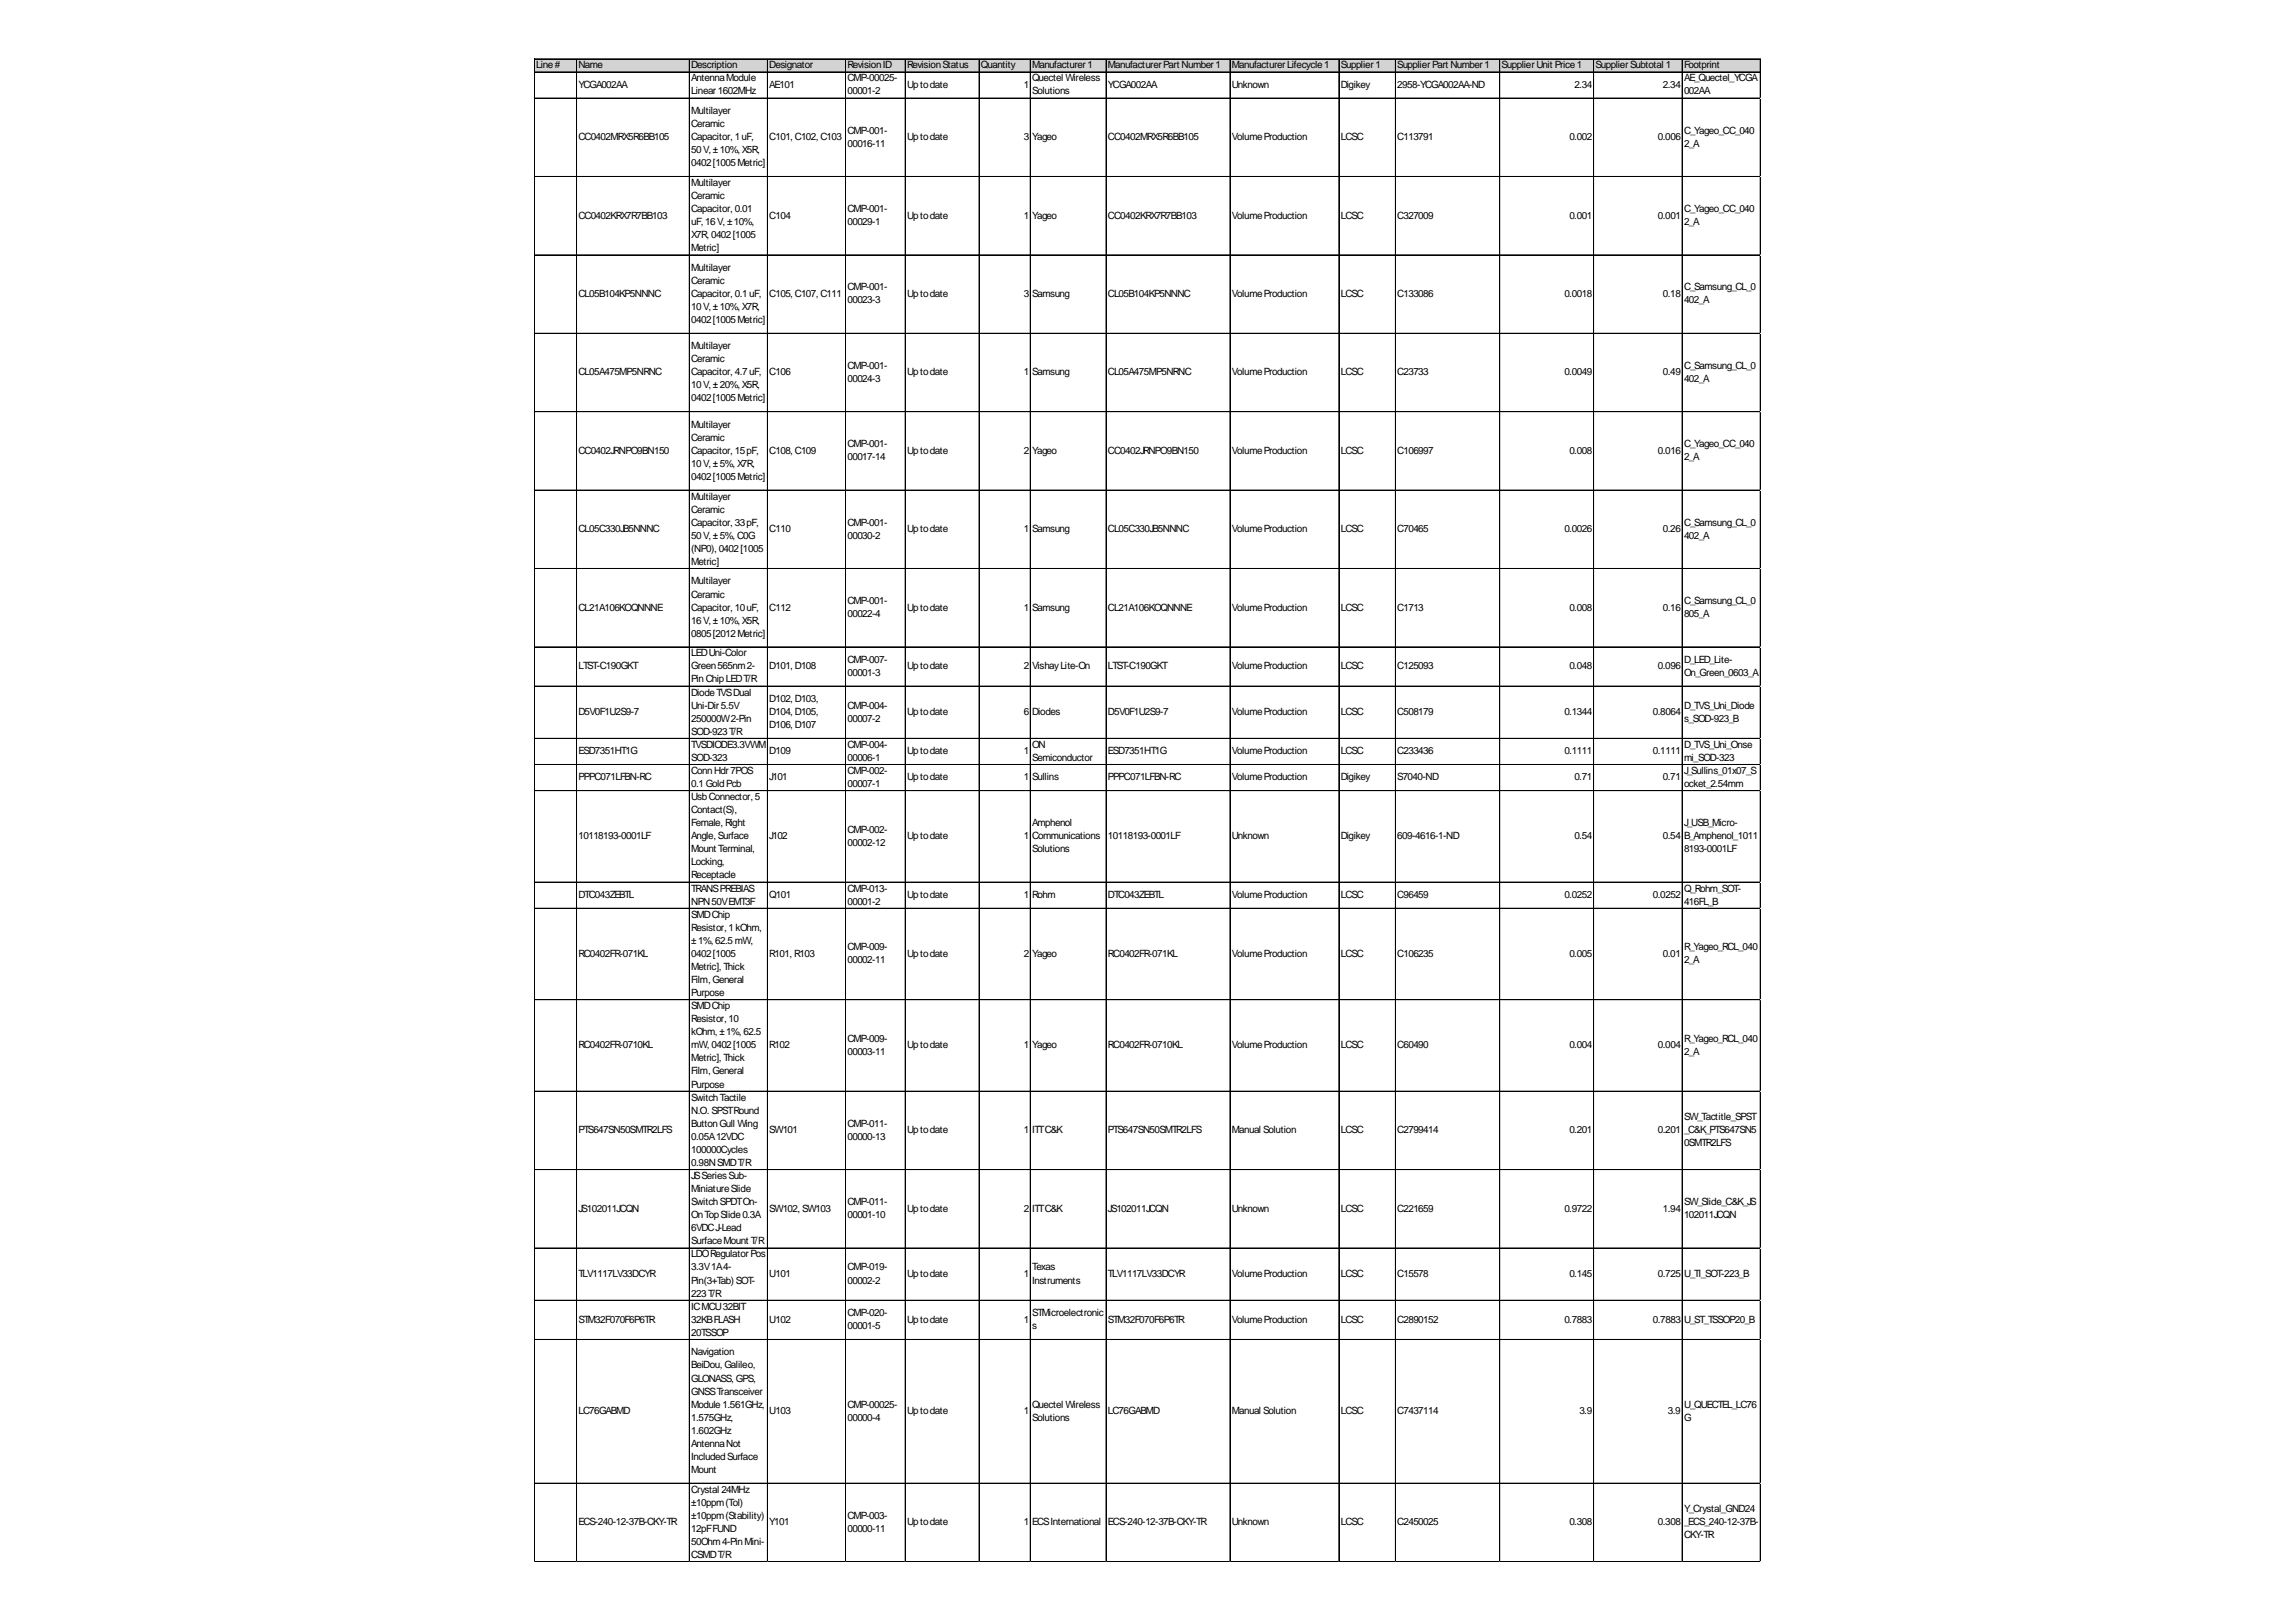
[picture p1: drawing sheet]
<svg xmlns="http://www.w3.org/2000/svg" width="297mm" height="210mm" viewBox="0 0 297 210" stroke-linecap="round" stroke-linejoin="round" font-family="sans-serif">
<defs><g id="words">
<g font-size="1.3">
<text x="69.4" y="8.8">Line#</text>
<text x="74.8" y="8.8">Name</text>
<text x="74.8" y="11.4">YCGA002AA</text>
<text x="89.4" y="8.8">Description</text>
<text x="89.4" y="10.5">AntennaModule</text>
<text x="99.5" y="8.8">Designator</text>
<text x="99.5" y="11.4">AE101</text>
<text x="109.6" y="8.8">RevisionID</text>
<text x="109.6" y="10.5">CMP-00025-</text>
<text x="117.4" y="8.8">RevisionStatus</text>
<text x="117.4" y="11.4">Uptodate</text>
<text x="126.9" y="8.8">Quantity</text>
<text x="132.4" y="11.4">1</text>
<text x="133.5" y="8.8">Manufacturer1</text>
<text x="133.5" y="10.5">Quectel Wireless</text>
<text x="143.3" y="8.8">ManufacturerPart Number1</text>
<text x="143.3" y="11.4">YCGA002AA</text>
<text x="159.4" y="8.8">ManufacturerLifecycle1</text>
<text x="159.4" y="11.4">Unknown</text>
<text x="173.5" y="8.8">Supplier1</text>
<text x="173.5" y="11.4">Digikey</text>
<text x="180.8" y="8.8">SupplierPart Number1</text>
<text x="180.8" y="11.4">2958-YCGA002AA-ND</text>
<text x="194.3" y="8.8">SupplierUnit Price1</text>
<text x="203.7" y="11.4">2.34</text>
<text x="206.4" y="8.8">SupplierSubtotal 1</text>
<text x="215.1" y="11.4">2.34</text>
<text x="217.9" y="8.8">Footprint</text>
<text x="217.9" y="10.5">AE_Quectel_YCGA</text>
<text x="89.4" y="12.2">Linear1602MHz</text>
<text x="89.4" y="14.8">Multilayer</text>
<text x="89.4" y="16.4">Ceramic</text>
<text x="109.6" y="12.2">00001-2</text>
<text x="109.6" y="17.3">CMP-001-</text>
<text x="133.5" y="12.2">Solutions</text>
<text x="217.9" y="12.2">002AA</text>
<text x="217.9" y="17.3">C_Yageo_CC_040</text>
<text x="74.8" y="18.1">CC0402MRX5R6BB105</text>
<text x="89.4" y="18.1">Capacitor, 1uF,</text>
<text x="89.4" y="19.8">50V, ±10%, X5R,</text>
<text x="89.4" y="21.5">0402[1005Metric]</text>
<text x="99.5" y="18.1">C101, C102, C103</text>
<text x="109.6" y="19">00016-11</text>
<text x="117.4" y="18.1">Uptodate</text>
<text x="132.4" y="18.1">3</text>
<text x="133.5" y="18.1">Yageo</text>
<text x="143.3" y="18.1">CC0402MRX5R6BB105</text>
<text x="159.4" y="18.1">VolumeProduction</text>
<text x="173.5" y="18.1">LCSC</text>
<text x="180.8" y="18.1">C113791</text>
<text x="203" y="18.1">0.002</text>
<text x="214.5" y="18.1">0.006</text>
<text x="217.9" y="19">2_A</text>
<text x="74.8" y="28.3">CC0402KRX7R7BB103</text>
<text x="89.4" y="24.1">Multilayer</text>
<text x="89.4" y="25.7">Ceramic</text>
<text x="89.4" y="27.4">Capacitor, 0.01</text>
<text x="89.4" y="29.1">uF, 16V, ±10%,</text>
<text x="99.5" y="28.3">C104</text>
<text x="109.6" y="27.4">CMP-001-</text>
<text x="109.6" y="29.1">00029-1</text>
<text x="117.4" y="28.3">Uptodate</text>
<text x="132.4" y="28.3">1</text>
<text x="133.5" y="28.3">Yageo</text>
<text x="143.3" y="28.3">CC0402KRX7R7BB103</text>
<text x="159.4" y="28.3">VolumeProduction</text>
<text x="173.5" y="28.3">LCSC</text>
<text x="180.8" y="28.3">C327009</text>
<text x="203" y="28.3">0.001</text>
<text x="214.5" y="28.3">0.001</text>
<text x="217.9" y="27.4">C_Yageo_CC_040</text>
<text x="217.9" y="29.1">2_A</text>
<text x="89.4" y="30.8">X7R, 0402[1005</text>
<text x="89.4" y="32.5">Metric]</text>
<text x="89.4" y="35">Multilayer</text>
<text x="74.8" y="38.4">CL05B104KP5NNNC</text>
<text x="89.4" y="36.7">Ceramic</text>
<text x="89.4" y="38.4">Capacitor, 0.1uF,</text>
<text x="89.4" y="40.1">10V, ±10%, X7R,</text>
<text x="89.4" y="41.8">0402[1005Metric]</text>
<text x="99.5" y="38.4">C105, C107, C111</text>
<text x="109.6" y="37.6">CMP-001-</text>
<text x="109.6" y="39.3">00023-3</text>
<text x="117.4" y="38.4">Uptodate</text>
<text x="132.4" y="38.4">3</text>
<text x="133.5" y="38.4">Samsung</text>
<text x="143.3" y="38.4">CL05B104KP5NNNC</text>
<text x="159.4" y="38.4">VolumeProduction</text>
<text x="173.5" y="38.4">LCSC</text>
<text x="180.8" y="38.4">C133086</text>
<text x="202.4" y="38.4">0.0018</text>
<text x="215.1" y="38.4">0.18</text>
<text x="217.9" y="37.6">C_Samsung_CL_0</text>
<text x="217.9" y="39.3">402_A</text>
<text x="89.4" y="45.2">Multilayer</text>
<text x="89.4" y="46.9">Ceramic</text>
<text x="109.6" y="47.7">CMP-001-</text>
<text x="217.9" y="47.7">C_Samsung_CL_0</text>
<text x="74.8" y="48.6">CL05A475MP5NRNC</text>
<text x="89.4" y="48.6">Capacitor, 4.7uF,</text>
<text x="89.4" y="50.3">10V, ±20%, X5R,</text>
<text x="89.4" y="52">0402[1005Metric]</text>
<text x="99.5" y="48.6">C106</text>
<text x="109.6" y="49.4">00024-3</text>
<text x="117.4" y="48.6">Uptodate</text>
<text x="132.4" y="48.6">1</text>
<text x="133.5" y="48.6">Samsung</text>
<text x="143.3" y="48.6">CL05A475MP5NRNC</text>
<text x="159.4" y="48.6">VolumeProduction</text>
<text x="173.5" y="48.6">LCSC</text>
<text x="180.8" y="48.6">C23733</text>
<text x="202.4" y="48.6">0.0049</text>
<text x="215.1" y="48.6">0.49</text>
<text x="217.9" y="49.4">402_A</text>
<text x="74.8" y="58.7">CC0402JRNPO9BN150</text>
<text x="89.4" y="55.3">Multilayer</text>
<text x="89.4" y="57">Ceramic</text>
<text x="89.4" y="58.7">Capacitor, 15pF,</text>
<text x="99.5" y="58.7">C108, C109</text>
<text x="109.6" y="57.9">CMP-001-</text>
<text x="109.6" y="59.6">00017-14</text>
<text x="117.4" y="58.7">Uptodate</text>
<text x="132.4" y="58.7">2</text>
<text x="133.5" y="58.7">Yageo</text>
<text x="143.3" y="58.7">CC0402JRNPO9BN150</text>
<text x="159.4" y="58.7">VolumeProduction</text>
<text x="173.5" y="58.7">LCSC</text>
<text x="180.8" y="58.7">C106997</text>
<text x="203" y="58.7">0.008</text>
<text x="214.5" y="58.7">0.016</text>
<text x="217.9" y="57.9">C_Yageo_CC_040</text>
<text x="217.9" y="59.6">2_A</text>
<text x="89.4" y="60.4">10V, ±5%, X7R,</text>
<text x="89.4" y="62.1">0402[1005Metric]</text>
<text x="89.4" y="64.6">Multilayer</text>
<text x="74.8" y="68.9">CL05C330JB5NNNC</text>
<text x="89.4" y="66.3">Ceramic</text>
<text x="89.4" y="68">Capacitor, 33pF,</text>
<text x="89.4" y="69.7">50V, ±5%, C0G</text>
<text x="89.4" y="71.4">(NP0), 0402[1005</text>
<text x="99.5" y="68.9">C110</text>
<text x="109.6" y="68">CMP-001-</text>
<text x="109.6" y="69.7">00030-2</text>
<text x="117.4" y="68.9">Uptodate</text>
<text x="132.4" y="68.9">1</text>
<text x="133.5" y="68.9">Samsung</text>
<text x="143.3" y="68.9">CL05C330JB5NNNC</text>
<text x="159.4" y="68.9">VolumeProduction</text>
<text x="173.5" y="68.9">LCSC</text>
<text x="180.8" y="68.9">C70465</text>
<text x="202.4" y="68.9">0.0026</text>
<text x="215.1" y="68.9">0.26</text>
<text x="217.9" y="68">C_Samsung_CL_0</text>
<text x="217.9" y="69.7">402_A</text>
<text x="89.4" y="73.1">Metric]</text>
<text x="89.4" y="75.6">Multilayer</text>
<text x="89.4" y="77.3">Ceramic</text>
<text x="74.8" y="79">CL21A106KOQNNNE</text>
<text x="89.4" y="79">Capacitor, 10uF,</text>
<text x="89.4" y="80.7">16V, ±10%, X5R,</text>
<text x="89.4" y="82.4">0805[2012Metric]</text>
<text x="99.5" y="79">C112</text>
<text x="109.6" y="78.2">CMP-001-</text>
<text x="109.6" y="79.9">00022-4</text>
<text x="117.4" y="79">Uptodate</text>
<text x="132.4" y="79">1</text>
<text x="133.5" y="79">Samsung</text>
<text x="143.3" y="79">CL21A106KOQNNNE</text>
<text x="159.4" y="79">VolumeProduction</text>
<text x="173.5" y="79">LCSC</text>
<text x="180.8" y="79">C1713</text>
<text x="203" y="79">0.008</text>
<text x="215.1" y="79">0.16</text>
<text x="217.9" y="78.2">C_Samsung_CL_0</text>
<text x="217.9" y="79.9">805_A</text>
<text x="74.8" y="86.6">LTST-C190GKT</text>
<text x="89.4" y="84.9">LEDUni-Color</text>
<text x="89.4" y="86.6">Green565nm2-</text>
<text x="89.4" y="88.3">PinChipLEDT/R</text>
<text x="99.5" y="86.6">D101, D108</text>
<text x="109.6" y="85.8">CMP-007-</text>
<text x="109.6" y="87.5">00001-3</text>
<text x="117.4" y="86.6">Uptodate</text>
<text x="132.4" y="86.6">2</text>
<text x="133.5" y="86.6">VishayLite-On</text>
<text x="143.3" y="86.6">LTST-C190GKT</text>
<text x="159.4" y="86.6">VolumeProduction</text>
<text x="173.5" y="86.6">LCSC</text>
<text x="180.8" y="86.6">C125093</text>
<text x="203" y="86.6">0.048</text>
<text x="214.5" y="86.6">0.096</text>
<text x="217.9" y="85.8">D_LED_Lite-</text>
<text x="217.9" y="87.5">On_Green_0603_A</text>
<text x="74.8" y="92.5">D5V0F1U2S9-7</text>
<text x="89.4" y="90">DiodeTVSDual</text>
<text x="89.4" y="91.7">Uni-Dir 5.5V</text>
<text x="89.4" y="93.4">250000W2-Pin</text>
<text x="89.4" y="95.1">SOD-923T/R</text>
<text x="99.5" y="90.9">D102, D103,</text>
<text x="99.5" y="92.5">D104, D105,</text>
<text x="99.5" y="94.2">D106, D107</text>
<text x="109.6" y="91.7">CMP-004-</text>
<text x="109.6" y="93.4">00007-2</text>
<text x="117.4" y="92.5">Uptodate</text>
<text x="132.4" y="92.5">6</text>
<text x="133.5" y="92.5">Diodes</text>
<text x="143.3" y="92.5">D5V0F1U2S9-7</text>
<text x="159.4" y="92.5">VolumeProduction</text>
<text x="173.5" y="92.5">LCSC</text>
<text x="180.8" y="92.5">C508179</text>
<text x="202.4" y="92.5">0.1344</text>
<text x="213.8" y="92.5">0.8064</text>
<text x="217.9" y="91.7">D_TVS_Uni_Diode</text>
<text x="217.9" y="93.4">s_SOD-923_B</text>
<text x="74.8" y="97.6">ESD7351HT1G</text>
<text x="74.8" y="101">PPPC071LFBN-RC</text>
<text x="89.4" y="96.8">TVSDIODE3.3VWM</text>
<text x="89.4" y="98.5">SOD-323</text>
<text x="89.4" y="100.2">ConnHdr7POS</text>
<text x="89.4" y="101.8">0.1GoldPcb</text>
<text x="99.5" y="97.6">D109</text>
<text x="99.5" y="101">J101</text>
<text x="109.6" y="96.8">CMP-004-</text>
<text x="109.6" y="98.5">00006-1</text>
<text x="109.6" y="100.2">CMP-002-</text>
<text x="109.6" y="101.8">00007-1</text>
<text x="117.4" y="97.6">Uptodate</text>
<text x="117.4" y="101">Uptodate</text>
<text x="132.4" y="97.6">1</text>
<text x="132.4" y="101">1</text>
<text x="133.5" y="96.8">ON</text>
<text x="133.5" y="98.5">Semiconductor</text>
<text x="133.5" y="101">Sullins</text>
<text x="143.3" y="97.6">ESD7351HT1G</text>
<text x="143.3" y="101">PPPC071LFBN-RC</text>
<text x="159.4" y="97.6">VolumeProduction</text>
<text x="159.4" y="101">VolumeProduction</text>
<text x="173.5" y="97.6">LCSC</text>
<text x="173.5" y="101">Digikey</text>
<text x="180.8" y="97.6">C233436</text>
<text x="180.8" y="101">S7040-ND</text>
<text x="202.4" y="97.6">0.1111</text>
<text x="203.7" y="101">0.71</text>
<text x="213.8" y="97.6">0.1111</text>
<text x="215.1" y="101">0.71</text>
<text x="217.9" y="96.8">D_TVS_Uni_Onse</text>
<text x="217.9" y="98.5">mi_SOD-323</text>
<text x="217.9" y="100.2">J_Sullins_01x07_S</text>
<text x="217.9" y="101.8">ocket_2.54mm</text>
<text x="89.4" y="103.5">UsbConnector, 5</text>
<text x="89.4" y="105.2">Contact(S),</text>
<text x="89.4" y="106.9">Female, Right</text>
<text x="109.6" y="107.8">CMP-002-</text>
<text x="133.5" y="106.9">Amphenol</text>
<text x="217.9" y="106.9">J_USB_Micro-</text>
<text x="74.8" y="108.6">10118193-0001LF</text>
<text x="89.4" y="108.6">Angle, Surface</text>
<text x="89.4" y="110.3">Mount Terminal,</text>
<text x="89.4" y="112">Locking,</text>
<text x="89.4" y="113.7">Receptacle</text>
<text x="99.5" y="108.6">J102</text>
<text x="109.6" y="109.5">00002-12</text>
<text x="117.4" y="108.6">Uptodate</text>
<text x="132.4" y="108.6">1</text>
<text x="133.5" y="108.6">Communications</text>
<text x="133.5" y="110.3">Solutions</text>
<text x="143.3" y="108.6">10118193-0001LF</text>
<text x="159.4" y="108.6">Unknown</text>
<text x="173.5" y="108.6">Digikey</text>
<text x="180.8" y="108.6">609-4616-1-ND</text>
<text x="203.7" y="108.6">0.54</text>
<text x="215.1" y="108.6">0.54</text>
<text x="217.9" y="108.6">B_Amphenol_1011</text>
<text x="217.9" y="110.3">8193-0001LF</text>
<text x="74.8" y="116.2">DTC043ZEBTL</text>
<text x="89.4" y="115.4">TRANSPREBIAS</text>
<text x="89.4" y="117.1">NPN50VEMT3F</text>
<text x="89.4" y="118.8">SMDChip</text>
<text x="99.5" y="116.2">Q101</text>
<text x="109.6" y="115.4">CMP-013-</text>
<text x="109.6" y="117.1">00001-2</text>
<text x="117.4" y="116.2">Uptodate</text>
<text x="132.4" y="116.2">1</text>
<text x="133.5" y="116.2">Rohm</text>
<text x="143.3" y="116.2">DTC043ZEBTL</text>
<text x="159.4" y="116.2">VolumeProduction</text>
<text x="173.5" y="116.2">LCSC</text>
<text x="180.8" y="116.2">C96459</text>
<text x="202.4" y="116.2">0.0252</text>
<text x="213.8" y="116.2">0.0252</text>
<text x="217.9" y="115.4">Q_Rohm_SOT-</text>
<text x="217.9" y="117.1">416FL_B</text>
<text x="74.8" y="123.8">RC0402FR-071KL</text>
<text x="89.4" y="120.4">Resistor, 1kOhm,</text>
<text x="89.4" y="122.1">±1%, 62.5mW,</text>
<text x="89.4" y="123.8">0402[1005</text>
<text x="89.4" y="125.5">Metric], Thick</text>
<text x="99.5" y="123.8">R101, R103</text>
<text x="109.6" y="123">CMP-009-</text>
<text x="109.6" y="124.7">00002-11</text>
<text x="117.4" y="123.8">Uptodate</text>
<text x="132.4" y="123.8">2</text>
<text x="133.5" y="123.8">Yageo</text>
<text x="143.3" y="123.8">RC0402FR-071KL</text>
<text x="159.4" y="123.8">VolumeProduction</text>
<text x="173.5" y="123.8">LCSC</text>
<text x="180.8" y="123.8">C106235</text>
<text x="203" y="123.8">0.005</text>
<text x="215.1" y="123.8">0.01</text>
<text x="217.9" y="123">R_Yageo_RCL_040</text>
<text x="217.9" y="124.7">2_A</text>
<text x="89.4" y="127.2">Film, General</text>
<text x="89.4" y="128.9">Purpose</text>
<text x="89.4" y="130.6">SMDChip</text>
<text x="74.8" y="135.7">RC0402FR-0710KL</text>
<text x="89.4" y="132.3">Resistor, 10</text>
<text x="89.4" y="134">kOhm, ±1%, 62.5</text>
<text x="89.4" y="135.7">mW, 0402[1005</text>
<text x="89.4" y="137.4">Metric], Thick</text>
<text x="99.5" y="135.7">R102</text>
<text x="109.6" y="134.8">CMP-009-</text>
<text x="109.6" y="136.5">00003-11</text>
<text x="117.4" y="135.7">Uptodate</text>
<text x="132.4" y="135.7">1</text>
<text x="133.5" y="135.7">Yageo</text>
<text x="143.3" y="135.7">RC0402FR-0710KL</text>
<text x="159.4" y="135.7">VolumeProduction</text>
<text x="173.5" y="135.7">LCSC</text>
<text x="180.8" y="135.7">C60490</text>
<text x="203" y="135.7">0.004</text>
<text x="214.5" y="135.7">0.004</text>
<text x="217.9" y="134.8">R_Yageo_RCL_040</text>
<text x="217.9" y="136.5">2_A</text>
<text x="89.4" y="139">Film, General</text>
<text x="89.4" y="140.7">Purpose</text>
<text x="89.4" y="142.4">SwitchTactile</text>
<text x="74.8" y="146.7">PTS647SN50SMTR2LFS</text>
<text x="89.4" y="144.1">N.O. SPSTRound</text>
<text x="89.4" y="145.8">ButtonGull Wing</text>
<text x="89.4" y="147.5">0.05A12VDC</text>
<text x="89.4" y="149.2">100000Cycles</text>
<text x="99.5" y="146.7">SW101</text>
<text x="109.6" y="145.8">CMP-011-</text>
<text x="109.6" y="147.5">00000-13</text>
<text x="117.4" y="146.7">Uptodate</text>
<text x="132.4" y="146.7">1</text>
<text x="133.5" y="146.7">ITTC&amp;K</text>
<text x="143.3" y="146.7">PTS647SN50SMTR2LFS</text>
<text x="159.4" y="146.7">Manual Solution</text>
<text x="173.5" y="146.7">LCSC</text>
<text x="180.8" y="146.7">C2799414</text>
<text x="203" y="146.7">0.201</text>
<text x="214.5" y="146.7">0.201</text>
<text x="217.9" y="145">SW_Tactitle_SPST</text>
<text x="217.9" y="146.7">_C&amp;K_PTS647SN5</text>
<text x="217.9" y="148.3">0SMTR2LFS</text>
<text x="89.4" y="150.9">0.98NSMDT/R</text>
<text x="89.4" y="152.6">JSSeriesSub-</text>
<text x="89.4" y="154.3">MiniatureSlide</text>
<text x="89.4" y="156">SwitchSPDTOn-</text>
<text x="109.6" y="156">CMP-011-</text>
<text x="217.9" y="156">SW_Slide_C&amp;K_JS</text>
<text x="74.8" y="156.8">JS102011JCQN</text>
<text x="89.4" y="157.6">OnTopSlide0.3A</text>
<text x="89.4" y="159.3">6VDCJ-Lead</text>
<text x="89.4" y="161">SurfaceMount T/R</text>
<text x="99.5" y="156.8">SW102, SW103</text>
<text x="109.6" y="157.6">00001-10</text>
<text x="117.4" y="156.8">Uptodate</text>
<text x="132.4" y="156.8">2</text>
<text x="133.5" y="156.8">ITTC&amp;K</text>
<text x="143.3" y="156.8">JS102011JCQN</text>
<text x="159.4" y="156.8">Unknown</text>
<text x="173.5" y="156.8">LCSC</text>
<text x="180.8" y="156.8">C221659</text>
<text x="202.4" y="156.8">0.9722</text>
<text x="215.1" y="156.8">1.94</text>
<text x="217.9" y="157.6">102011JCQN</text>
<text x="74.8" y="165.3">TLV1117LV33DCYR</text>
<text x="89.4" y="162.7">LDORegulatorPos</text>
<text x="89.4" y="164.4">3.3V1A4-</text>
<text x="89.4" y="166.1">Pin(3+Tab)SOT-</text>
<text x="89.4" y="167.8">223T/R</text>
<text x="99.5" y="165.3">U101</text>
<text x="109.6" y="164.4">CMP-019-</text>
<text x="109.6" y="166.1">00002-2</text>
<text x="117.4" y="165.3">Uptodate</text>
<text x="132.4" y="165.3">1</text>
<text x="133.5" y="164.4">Texas</text>
<text x="133.5" y="166.1">Instruments</text>
<text x="143.3" y="165.3">TLV1117LV33DCYR</text>
<text x="159.4" y="165.3">VolumeProduction</text>
<text x="173.5" y="165.3">LCSC</text>
<text x="180.8" y="165.3">C15578</text>
<text x="203" y="165.3">0.145</text>
<text x="214.5" y="165.3">0.725</text>
<text x="217.9" y="165.3">U_TI_SOT-223_B</text>
<text x="74.8" y="171.2">STM32F070F6P6TR</text>
<text x="89.4" y="169.5">ICMCU32BIT</text>
<text x="89.4" y="171.2">32KBFLASH</text>
<text x="89.4" y="172.9">20TSSOP</text>
<text x="99.5" y="171.2">U102</text>
<text x="109.6" y="170.3">CMP-020-</text>
<text x="109.6" y="172">00001-5</text>
<text x="117.4" y="171.2">Uptodate</text>
<text x="132.4" y="171.2">1</text>
<text x="133.5" y="170.3">STMicroelectronic</text>
<text x="133.5" y="172">s</text>
<text x="143.3" y="171.2">STM32F070F6P6TR</text>
<text x="159.4" y="171.2">VolumeProduction</text>
<text x="173.5" y="171.2">LCSC</text>
<text x="180.8" y="171.2">C2890152</text>
<text x="202.4" y="171.2">0.7883</text>
<text x="213.8" y="171.2">0.7883</text>
<text x="217.9" y="171.2">U_ST_TSSOP20_B</text>
<text x="89.4" y="175.4">Navigation</text>
<text x="89.4" y="177.1">BeiDou, Galileo,</text>
<text x="89.4" y="178.8">GLONASS, GPS,</text>
<text x="74.8" y="183">LC76GABMD</text>
<text x="89.4" y="180.5">GNSSTransceiver</text>
<text x="89.4" y="182.2">Module1.561GHz,</text>
<text x="89.4" y="183.9">1.575GHz,</text>
<text x="89.4" y="185.5">1.602GHz</text>
<text x="99.5" y="183">U103</text>
<text x="109.6" y="182.2">CMP-00025-</text>
<text x="109.6" y="183.9">00000-4</text>
<text x="117.4" y="183">Uptodate</text>
<text x="132.4" y="183">1</text>
<text x="133.5" y="182.2">Quectel Wireless</text>
<text x="133.5" y="183.9">Solutions</text>
<text x="143.3" y="183">LC76GABMD</text>
<text x="159.4" y="183">Manual Solution</text>
<text x="173.5" y="183">LCSC</text>
<text x="180.8" y="183">C7437114</text>
<text x="204.3" y="183">3.9</text>
<text x="215.8" y="183">3.9</text>
<text x="217.9" y="182.2">U_QUECTEL_LC76</text>
<text x="217.9" y="183.9">G</text>
<text x="89.4" y="187.2">AntennaNot</text>
<text x="89.4" y="188.9">IncludedSurface</text>
<text x="89.4" y="190.6">Mount</text>
<text x="74.8" y="197.4">ECS-240-12-37B-CKY-TR</text>
<text x="89.4" y="193.2">Crystal 24MHz</text>
<text x="89.4" y="194.9">±10ppm(Tol)</text>
<text x="89.4" y="196.5">±10ppm(Stability)</text>
<text x="99.5" y="197.4">Y101</text>
<text x="109.6" y="196.5">CMP-003-</text>
<text x="117.4" y="197.4">Uptodate</text>
<text x="132.4" y="197.4">1</text>
<text x="133.5" y="197.4">ECSInternational</text>
<text x="143.3" y="197.4">ECS-240-12-37B-CKY-TR</text>
<text x="159.4" y="197.4">Unknown</text>
<text x="173.5" y="197.4">LCSC</text>
<text x="180.8" y="197.4">C2450025</text>
<text x="203" y="197.4">0.308</text>
<text x="214.5" y="197.4">0.308</text>
<text x="217.9" y="195.7">Y_Crystal_GND24</text>
<text x="217.9" y="197.4">_ECS_240-12-37B-</text>
<text x="89.4" y="198.2">12pFFUND</text>
<text x="89.4" y="199.9">50Ohm4-PinMini-</text>
<text x="89.4" y="201.6">CSMDT/R</text>
<text x="109.6" y="198.2">00000-11</text>
<text x="217.9" y="199.1">CKY-TR</text>
</g>
</g></defs>
<path d="M69.1 7.6h158.7v1.8h-158.7z" fill="#d3d3d3"/>
<g fill="none" stroke="#000" stroke-width=".13">
<path d="M69.1 7.6v194.5M69.2 7.6h158.6M69.2 9.3h158.6M69.2 12.7h158.6M74.6 7.7v194.4M89.2 7.7v194.4M99.3 7.7v194.4M109.4 7.7v194.4M117.1 7.7v194.4M126.7 7.7v194.4M133.3 7.7v194.4M143.1 7.7v194.4"/>
<path d="M159.1 7.7v194.4M173.2 7.7v194.4M180.5 7.7l.1 194.4M194 7.7v194.4M206.2 7.7v194.4M217.6 7.7v194.4M227.7 7.7v194.4M227.8 7.6h-158.6l-.1 194.5M69.2 22.8h158.6M69.2 22.9h158.6M69.2 33h158.6M69.2 43.1h158.6"/>
<path d="M69.2 43.2h158.6M69.2 53.3h158.6M69.2 63.4h158.6M227.8 73.6h-158.6M69.2 83.7h158.6M69.2 88.8h158.6M69.2 95.6h158.6M69.2 98.9h158.6M69.2 99h158.6M69.2 102.3h158.6M69.2 114.2h158.6M69.2 117.5h158.6"/>
<path d="M69.2 117.6h158.6M69.2 129.4h158.6M69.2 141.2h158.6M227.8 151.4h-158.6M69.2 161.5h158.6M69.2 168.3h158.6M69.2 173.3h158.6M69.2 173.4h158.6M69.2 191.9h158.6M69.2 192h158.6M69.2 202.1h158.6"/>
</g>
<path d="M69.1 202.1v.1" fill="none" stroke="#e0e0e0" stroke-width=".13"/>
<path d="M69.1 202.1l.1 .1z" fill="#e0e0e0"/>
<path d="M74.6 202.1v.1" fill="none" stroke="#e0e0e0" stroke-width=".13"/>
<path d="M74.6 202.1v.1z" fill="#e0e0e0"/>
<path d="M89.2 202.1v.1" fill="none" stroke="#e0e0e0" stroke-width=".13"/>
<path d="M89.2 202.1v.1z" fill="#e0e0e0"/>
<path d="M99.3 202.1v.1" fill="none" stroke="#e0e0e0" stroke-width=".13"/>
<path d="M99.3 202.1v.1z" fill="#e0e0e0"/>
<path d="M109.4 202.1v.1" fill="none" stroke="#e0e0e0" stroke-width=".13"/>
<path d="M109.4 202.1v.1z" fill="#e0e0e0"/>
<path d="M117.1 202.1v.1" fill="none" stroke="#e0e0e0" stroke-width=".13"/>
<path d="M117.1 202.1l.1 .1z" fill="#e0e0e0"/>
<path d="M126.7 202.1v.1" fill="none" stroke="#e0e0e0" stroke-width=".13"/>
<path d="M126.7 202.1v.1z" fill="#e0e0e0"/>
<path d="M133.3 202.1v.1" fill="none" stroke="#e0e0e0" stroke-width=".13"/>
<path d="M133.3 202.1v.1z" fill="#e0e0e0"/>
<path d="M143.1 202.1v.1" fill="none" stroke="#e0e0e0" stroke-width=".13"/>
<path d="M143.1 202.1v.1z" fill="#e0e0e0"/>
<path d="M159.1 202.1v.1" fill="none" stroke="#e0e0e0" stroke-width=".13"/>
<path d="M159.1 202.1l.1 .1z" fill="#e0e0e0"/>
<path d="M173.2 202.1v.1" fill="none" stroke="#e0e0e0" stroke-width=".13"/>
<path d="M173.2 202.1l.1 .1z" fill="#e0e0e0"/>
<path d="M180.5 202.1v.1" fill="none" stroke="#e0e0e0" stroke-width=".13"/>
<path d="M180.5 202.1l.1 .1z" fill="#e0e0e0"/>
<path d="M194 202.1v.1" fill="none" stroke="#e0e0e0" stroke-width=".13"/>
<path d="M194 202.1l.1 .1z" fill="#e0e0e0"/>
<path d="M206.2 202.1v.1" fill="none" stroke="#e0e0e0" stroke-width=".13"/>
<path d="M206.2 202.1v.1z" fill="#e0e0e0"/>
<path d="M217.6 202.1v.1" fill="none" stroke="#e0e0e0" stroke-width=".13"/>
<path d="M217.6 202.1l.1 .1z" fill="#e0e0e0"/>
<path d="M227.7 202.1v.1" fill="none" stroke="#e0e0e0" stroke-width=".13"/>
<path d="M227.7 202.1l.1 .1z" fill="#e0e0e0"/>
<path d="M227.8 12.7h.1" fill="none" stroke="#e0e0e0" stroke-width=".13"/>
<path d="M227.8 22.8h.1" fill="none" stroke="#e0e0e0" stroke-width=".13"/>
<path d="M227.8 22.8v.1z" fill="#e0e0e0"/>
<path d="M227.8 33h.1" fill="none" stroke="#e0e0e0" stroke-width=".13"/>
<path d="M227.8 43.1h.1" fill="none" stroke="#e0e0e0" stroke-width=".13"/>
<path d="M227.8 43.1v.1z" fill="#e0e0e0"/>
<path d="M227.8 53.3h.1" fill="none" stroke="#e0e0e0" stroke-width=".13"/>
<path d="M227.8 63.4h.1" fill="none" stroke="#e0e0e0" stroke-width=".13"/>
<path d="M227.8 63.4v.1z" fill="#e0e0e0"/>
<path d="M227.8 73.6h.1" fill="none" stroke="#e0e0e0" stroke-width=".13"/>
<path d="M227.8 83.7h.1" fill="none" stroke="#e0e0e0" stroke-width=".13"/>
<path d="M227.8 83.7v.1z" fill="#e0e0e0"/>
<path d="M227.8 88.8h.1" fill="none" stroke="#e0e0e0" stroke-width=".13"/>
<path d="M227.8 95.6h.1" fill="none" stroke="#e0e0e0" stroke-width=".13"/>
<path d="M227.8 98.9h.1" fill="none" stroke="#e0e0e0" stroke-width=".13"/>
<path d="M227.8 98.9v.1z" fill="#e0e0e0"/>
<path d="M227.8 102.3h.1" fill="none" stroke="#e0e0e0" stroke-width=".13"/>
<path d="M227.8 102.3v.1z" fill="#e0e0e0"/>
<path d="M227.8 114.2h.1" fill="none" stroke="#e0e0e0" stroke-width=".13"/>
<path d="M227.8 117.5h.1" fill="none" stroke="#e0e0e0" stroke-width=".13"/>
<path d="M227.8 117.5v.1z" fill="#e0e0e0"/>
<path d="M227.8 129.4h.1" fill="none" stroke="#e0e0e0" stroke-width=".13"/>
<path d="M227.8 141.2h.1" fill="none" stroke="#e0e0e0" stroke-width=".13"/>
<path d="M227.8 141.2v.1z" fill="#e0e0e0"/>
<path d="M227.8 151.4h.1" fill="none" stroke="#e0e0e0" stroke-width=".13"/>
<path d="M227.8 161.5h.1" fill="none" stroke="#e0e0e0" stroke-width=".13"/>
<path d="M227.8 161.5v.1z" fill="#e0e0e0"/>
<path d="M227.8 168.3h.1" fill="none" stroke="#e0e0e0" stroke-width=".13"/>
<path d="M227.8 173.3h.1" fill="none" stroke="#e0e0e0" stroke-width=".13"/>
<path d="M227.8 173.3v.1z" fill="#e0e0e0"/>
<path d="M227.8 191.9h.1" fill="none" stroke="#e0e0e0" stroke-width=".13"/>
<path d="M227.8 191.9v.1z" fill="#e0e0e0"/>
<path d="M227.8 202.1h.1" fill="none" stroke="#e0e0e0" stroke-width=".13"/>
<use href="#words"/>
</svg>
